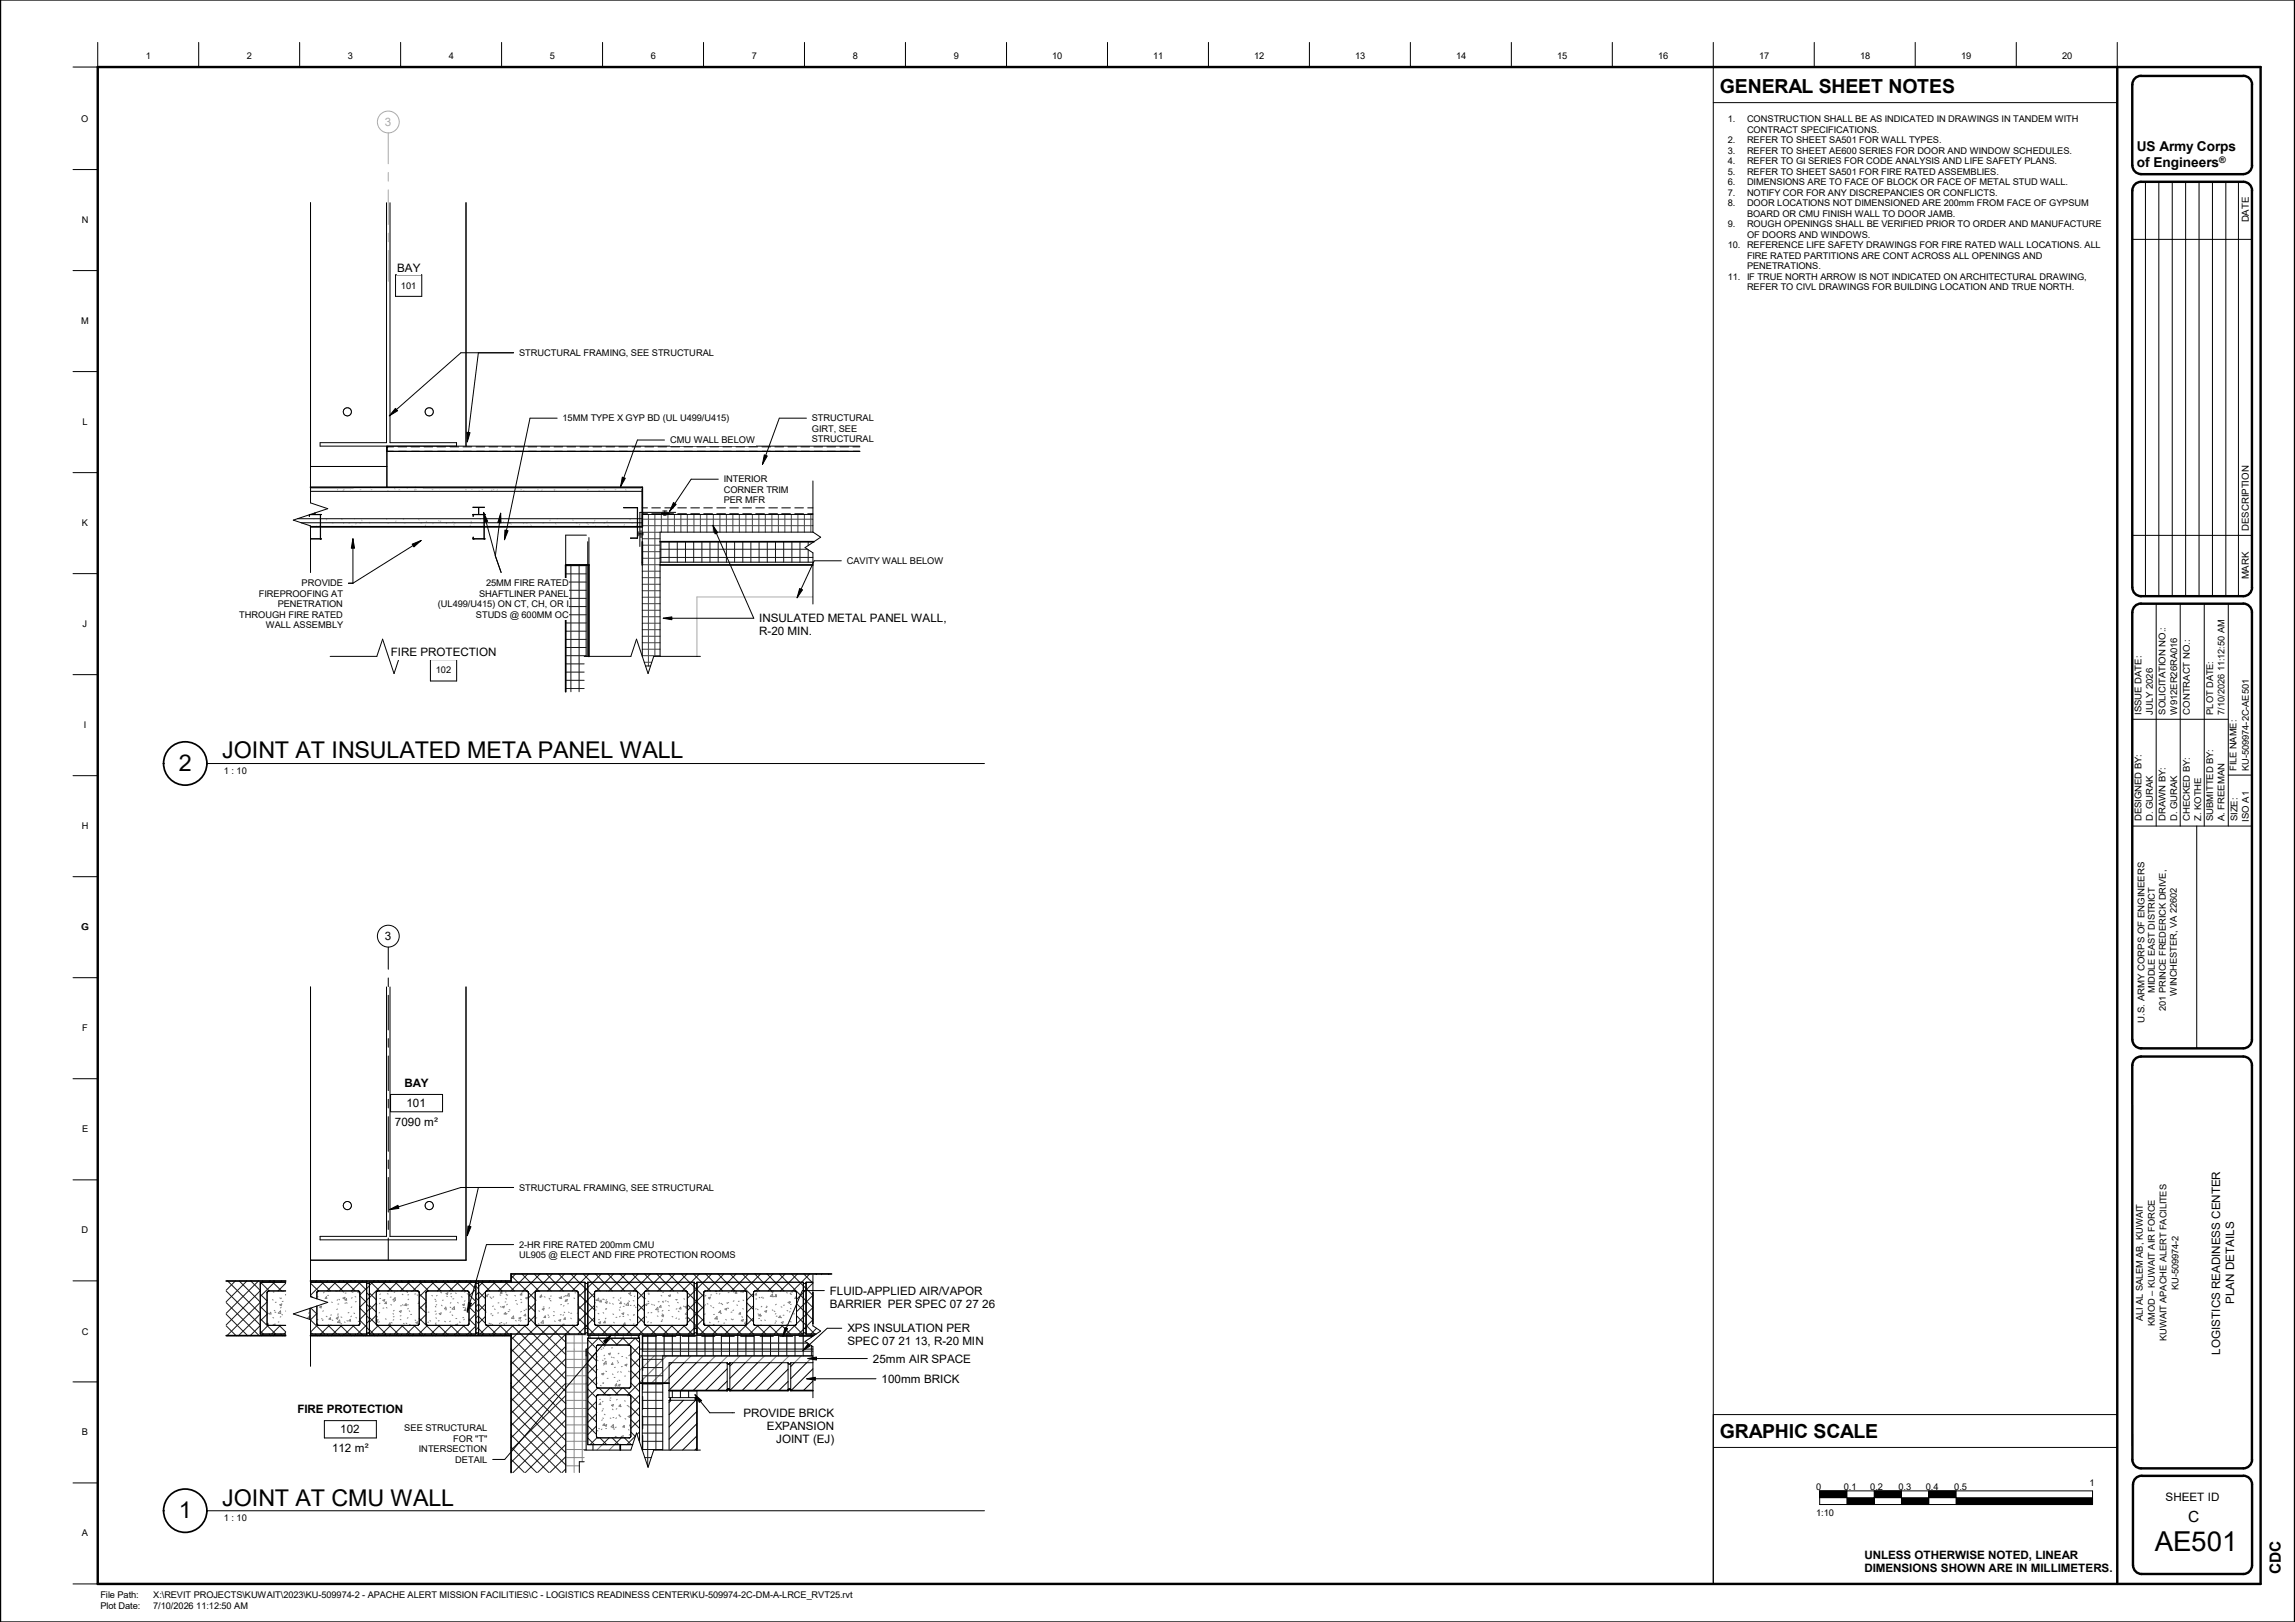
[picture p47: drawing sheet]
<svg xmlns="http://www.w3.org/2000/svg" width="841mm" height="594mm" viewBox="0 0 841 594" stroke-linecap="round" stroke-linejoin="round" font-family="sans-serif">
<defs><g id="words">
<text font-size="10.1" x="789.6" y="567.9">AE501</text>
<g font-size="8.5">
<text x="81.4" y="277.7">JOINT AT INSULATED META PANEL WALL</text>
<text x="65.5" y="282.4">2</text>
<text x="81.4" y="551.6">JOINT AT CMU WALL</text>
<text x="65.5" y="556.1">1</text>
</g>
<g font-size="7.1">
<text x="630.3" y="34.1">GENERAL SHEET NOTES</text>
<text x="630.3" y="526.7">GRAPHIC SCALE</text>
</g>
<g font-size="5.6">
<text x="801.8" y="557.4">C</text>
<text x="835.9" y="576.7" transform="rotate(-90 835.9 576.7)">CDC</text>
</g>
<g font-size="5">
<text x="783.1" y="55.5">US Army Corps</text>
<text x="783.1" y="61.3">of Engineers</text>
</g>
<text font-size="4.3" fill="#ababab" x="141.1" y="46.1">3</text>
<g font-size="4.3">
<text x="145.5" y="99.5">BAY</text>
<text x="141.1" y="344.4">3</text>
<text x="149" y="405.3">101</text>
<text x="144.7" y="412.4">7090 m²</text>
<text x="818.7" y="477.6" transform="rotate(-90 818.7 477.6)">PLAN DETAILS</text>
<text x="813.6" y="496.1" transform="rotate(-90 813.6 496.1)">LOGISTICS READINESS CENTER</text>
<text x="319.9" y="499.1">25mm AIR SPACE</text>
<text x="323" y="506.5">100mm BRICK</text>
<text x="124.7" y="524.8">102</text>
<text x="121.7" y="531.8">112 m²</text>
</g>
<g font-size="4.2">
<text x="278.3" y="227.9">INSULATED METAL PANEL WALL,</text>
<text x="278.3" y="232.7">R-20 MIN.</text>
<text x="143.2" y="240.4">FIRE PROTECTION</text>
<text x="148.2" y="398.2">BAY</text>
<text x="304.1" y="474.1">FLUID-APPLIED AIR/VAPOR</text>
<text x="304.1" y="478.9">BARRIER PER SPEC 07 27 26</text>
<text x="310.5" y="488">XPS INSULATION PER</text>
<text x="310.5" y="492.8">SPEC 07 21 13, R-20 MIN</text>
<text x="109" y="517.7">FIRE PROTECTION</text>
<text x="272.4" y="518.9">PROVIDE BRICK</text>
<text x="281" y="523.7">EXPANSION</text>
<text x="284.5" y="528.4">JOINT (EJ)</text>
<text x="793.6" y="549.7">SHEET ID</text>
<text x="683.2" y="570.8">UNLESS OTHERWISE NOTED, LINEAR</text>
<text x="683.2" y="575.8">DIMENSIONS SHOWN ARE IN MILLIMETERS.</text>
</g>
<g font-size="3.5">
<text x="824.1" y="81.4" transform="rotate(-90 824.1 81.4)">DATE</text>
<text x="824.1" y="194.4" transform="rotate(-90 824.1 194.4)">DESCRIPTION</text>
<text x="824.1" y="212.2" transform="rotate(-90 824.1 212.2)">MARK</text>
</g>
<g font-size="3.4">
<text x="53.5" y="21.5">1</text>
<text x="90.5" y="21.5">2</text>
<text x="127.5" y="21.5">3</text>
<text x="164.5" y="21.5">4</text>
<text x="201.5" y="21.5">5</text>
<text x="238.5" y="21.5">6</text>
<text x="275.5" y="21.5">7</text>
<text x="312.5" y="21.5">8</text>
<text x="349.5" y="21.5">9</text>
<text x="385.6" y="21.5">10</text>
<text x="422.6" y="21.5">11</text>
<text x="459.6" y="21.5">12</text>
<text x="496.6" y="21.5">13</text>
<text x="533.7" y="21.5">14</text>
<text x="570.7" y="21.5">15</text>
<text x="607.7" y="21.5">16</text>
<text x="644.7" y="21.5">17</text>
<text x="681.7" y="21.5">18</text>
<text x="718.7" y="21.5">19</text>
<text x="755.6" y="21.5">20</text>
<text x="29.8" y="44.6">O</text>
<text x="633.2" y="44.8">1.</text>
<text x="640.2" y="44.8">CONSTRUCTION SHALL BE AS INDICATED IN DRAWINGS IN TANDEM WITH</text>
<text x="633.2" y="52.5">2.</text>
<text x="640.2" y="48.7">CONTRACT SPECIFICATIONS.</text>
<text x="640.2" y="52.5">REFER TO SHEET SA501 FOR WALL TYPES.</text>
<text x="633.2" y="56.3">3.</text>
<text x="640.2" y="56.3">REFER TO SHEET AE600 SERIES FOR DOOR AND WINDOW SCHEDULES.</text>
<text x="633.2" y="60.2">4.</text>
<text x="633.2" y="64">5.</text>
<text x="640.2" y="60.2">REFER TO GI SERIES FOR CODE ANALYSIS AND LIFE SAFETY PLANS.</text>
<text x="640.2" y="64">REFER TO SHEET SA501 FOR FIRE RATED ASSEMBLIES.</text>
<text x="633.2" y="67.9">6.</text>
<text x="633.2" y="71.7">7.</text>
<text x="640.2" y="67.9">DIMENSIONS ARE TO FACE OF BLOCK OR FACE OF METAL STUD WALL.</text>
<text x="640.2" y="71.7">NOTIFY COR FOR ANY DISCREPANCIES OR CONFLICTS.</text>
<text x="633.2" y="75.5">8.</text>
<text x="640.2" y="75.5">DOOR LOCATIONS NOT DIMENSIONED ARE 200mm FROM FACE OF GYPSUM</text>
<text x="29.9" y="81.6">N</text>
<text x="633.2" y="83.2">9.</text>
<text x="640.2" y="79.4">BOARD OR CMU FINISH WALL TO DOOR JAMB.</text>
<text x="640.2" y="83.2">ROUGH OPENINGS SHALL BE VERIFIED PRIOR TO ORDER AND MANUFACTURE</text>
<text x="640.2" y="87">OF DOORS AND WINDOWS.</text>
<text x="633.2" y="90.9">10.</text>
<text x="640.2" y="90.9">REFERENCE LIFE SAFETY DRAWINGS FOR FIRE RATED WALL LOCATIONS. ALL</text>
<text x="640.2" y="94.7">FIRE RATED PARTITIONS ARE CONT ACROSS ALL OPENINGS AND</text>
<text x="640.2" y="98.6">PENETRATIONS.</text>
<text x="146.9" y="105.7">101</text>
<text x="633.2" y="102.4">11.</text>
<text x="640.2" y="102.4">IF TRUE NORTH ARROW IS NOT INDICATED ON ARCHITECTURAL DRAWING,</text>
<text x="640.2" y="106.2">REFER TO CIVL DRAWINGS FOR BUILDING LOCATION AND TRUE NORTH.</text>
<text x="29.8" y="118.6">M</text>
<text x="190.2" y="130.3">STRUCTURAL FRAMING, SEE STRUCTURAL</text>
<text x="30.2" y="155.6">L</text>
<text x="206.2" y="154.3">15MM TYPE X GYP BD (UL U499/U415)</text>
<text x="297.5" y="154.3">STRUCTURAL</text>
<text x="297.5" y="158.2">GIRT, SEE</text>
<text x="297.5" y="162">STRUCTURAL</text>
<text x="245.5" y="162.3">CMU WALL BELOW</text>
<text x="265.2" y="176.7">INTERIOR</text>
<text x="265.2" y="180.5">CORNER TRIM</text>
<text x="265.2" y="184.3">PER MFR</text>
<text x="30" y="192.6">K</text>
<text x="310.3" y="206.5">CAVITY WALL BELOW</text>
<text x="110.5" y="214.7">PROVIDE</text>
<text x="178.1" y="214.7">25MM FIRE RATED</text>
<text x="94.9" y="218.6">FIREPROOFING AT</text>
<text x="175.6" y="218.6">SHAFTLINER PANEL</text>
<text x="87.7" y="226.2">THROUGH FIRE RATED</text>
<text x="101.8" y="222.4">PENETRATION</text>
<text x="160.5" y="222.4">(UL499/U415) ON CT, CH, OR I</text>
<text x="174.4" y="226.2">STUDS @ 600MM OC</text>
<text x="30.3" y="229.6">J</text>
<text x="97.4" y="230">WALL ASSEMBLY</text>
<text x="159.7" y="246.6">102</text>
<text x="784.8" y="261.7" transform="rotate(-90 784.8 261.7)">ISSUE DATE:</text>
<text x="788.9" y="261.7" transform="rotate(-90 788.9 261.7)">JULY 2026</text>
<text x="793.6" y="261.7" transform="rotate(-90 793.6 261.7)">SOLICITATION NO.:</text>
<text x="797.8" y="261.7" transform="rotate(-90 797.8 261.7)">W912ER26RA016</text>
<text x="802.4" y="261.7" transform="rotate(-90 802.4 261.7)">CONTRACT NO.:</text>
<text x="811.1" y="261.7" transform="rotate(-90 811.1 261.7)">PLOT DATE:</text>
<text x="815.2" y="261.7" transform="rotate(-90 815.2 261.7)">7/10/2026 11:12:50 AM</text>
<text x="30.7" y="266.6">I</text>
<text x="82.1" y="283.5">1 : 10</text>
<text x="819.6" y="282.3" transform="rotate(-90 819.6 282.3)">FILE NAME:</text>
<text x="824.1" y="282.3" transform="rotate(-90 824.1 282.3)">KU-509974-2C-AE501</text>
<text x="29.9" y="303.6">H</text>
<text x="784.8" y="300.8" transform="rotate(-90 784.8 300.8)">DESIGNED BY:</text>
<text x="788.9" y="300.8" transform="rotate(-90 788.9 300.8)">D. GURAK</text>
<text x="793.6" y="300.8" transform="rotate(-90 793.6 300.8)">DRAWN BY:</text>
<text x="797.8" y="300.8" transform="rotate(-90 797.8 300.8)">D. GURAK</text>
<text x="802.4" y="300.8" transform="rotate(-90 802.4 300.8)">CHECKED BY:</text>
<text x="806.6" y="300.8" transform="rotate(-90 806.6 300.8)">Z. KOTHE</text>
<text x="811.1" y="300.8" transform="rotate(-90 811.1 300.8)">SUBMITTED BY:</text>
<text x="815.2" y="300.8" transform="rotate(-90 815.2 300.8)">A. FREEMAN</text>
<text x="820" y="300.8" transform="rotate(-90 820 300.8)">SIZE:</text>
<text x="824.1" y="300.9" transform="rotate(-90 824.1 300.9)">ISO A1</text>
<text x="29.8" y="340.6">G</text>
<text x="789.7" y="363.8" transform="rotate(-90 789.7 363.8)">MIDDLE EAST DISTRICT</text>
<text x="797.7" y="364.6" transform="rotate(-90 797.7 364.6)">WINCHESTER, VA 22602</text>
<text x="793.7" y="370.2" transform="rotate(-90 793.7 370.2)">201 PRINCE FREDERICK DRIVE,</text>
<text x="30.1" y="377.6">F</text>
<text x="785.8" y="374.5" transform="rotate(-90 785.8 374.5)">U.S. ARMY CORPS OF ENGINEERS</text>
<text x="30.1" y="414.7">E</text>
<text x="190.2" y="436.1">STRUCTURAL FRAMING, SEE STRUCTURAL</text>
<text x="29.9" y="451.7">D</text>
<text x="190.2" y="457">2-HR FIRE RATED 200mm CMU</text>
<text x="190.2" y="460.8">UL905 @ ELECT AND FIRE PROTECTION ROOMS</text>
<text x="798.3" y="472.5" transform="rotate(-90 798.3 472.5)">KU-509974-2</text>
<text x="785.2" y="483.9" transform="rotate(-90 785.2 483.9)">ALI AL SALEM AB, KUWAIT</text>
<text x="789.7" y="485.6" transform="rotate(-90 789.7 485.6)">KMOD – KUWAIT AIR FORCE</text>
<text x="29.9" y="488.8">C</text>
<text x="794" y="491.3" transform="rotate(-90 794 491.3)">KUWAIT APACHE ALERT FACILITES</text>
<text x="30" y="525.7">B</text>
<text x="148.2" y="524.2">SEE STRUCTURAL</text>
<text x="153.5" y="531.9">INTERSECTION</text>
<text x="166.1" y="528">FOR &quot;T&quot;</text>
<text x="166.8" y="535.7">DETAIL</text>
<text x="665.6" y="545.6">0</text>
<text x="675.7" y="545.6">0.1</text>
<text x="685.4" y="545.6">0.2</text>
<text x="695.7" y="545.6">0.3</text>
<text x="705.7" y="545.6">0.4</text>
<text x="716.2" y="545.6">0.5</text>
<text x="765.7" y="544.3">1</text>
<text x="82.1" y="557.2">1 : 10</text>
<text x="665.6" y="555.1">1:10</text>
<text x="30" y="562.7">A</text>
<text x="36.8" y="585.4">File Path:</text>
<text x="56.1" y="585.4">X:\REVIT PROJECTS\KUWAIT\2023\KU-509974-2 - APACHE ALERT MISSION FACILITIES\C - LOGISTICS READINESS CENTER\KU-509974-2C-DM-A-LRCE_RVT25.rvt</text>
<text x="36.8" y="589.5">Plot Date:</text>
<text x="56.1" y="589.5">7/10/2026 11:12:50 AM</text>
</g>
<text font-size="3.3" x="813.3" y="59.8">®</text>
</g></defs>
<g fill="none" stroke="#787878" stroke-width=".37">
<path d="M235.2 496.6l-.8 .9M239.8 496.6l-5.4 5.4M244.3 496.6l-9.9 9.9M248.8 496.6l-2.6 2.5M253.2 496.6l-2.5 2.5M257.7 496.6l-2.5 2.5M262.2 496.6l-2.5 2.5M266.7 496.6l-2.5 2.5M271.2 496.6l-2.5 2.5M275.7 496.6l-2.5 2.5M280.2 496.6l-2.5 2.5M284.6 496.6l-2.4 2.5"/>
<path d="M289.1 496.6l-2.5 2.5M293.6 496.6l-2.5 2.5M297.9 496.9l-2.3 2.2M245.2 504.7l-2 1.9M245.2 500.2l-6.5 6.4M220.7 529.1l-2 2M225.2 529.1l-2 2"/>
</g>
<g fill="none" stroke="#858585" stroke-width=".37">
<path d="M207.3 494.9h7.5M207.3 497.9h7.5M207.3 488.9h91.3M207.3 491.9h8.1M207.4 488.6v50.7M210.4 488.6v50.7M213.4 488.6v46.8M216.4 488.6v1.5M219.4 488.6v1.5M222.4 488.6v1.5M225.4 488.6v1.5M228.4 488.6v1.5"/>
<path d="M231.4 488.6v1.5M234.4 491.9h61.5M234.4 488.6v1.5M237.4 488.6v5.5M240.4 488.6v5.5M243.4 488.6v5.5M246.4 488.6v5.5M249.3 488.6v5.5M252.3 488.6v5.5M255.4 486.6v7.5M258.4 488.6v5.5M261.4 488.6v5.5"/>
<path d="M264.4 488.6v5.5M267.3 488.6v5.5M270.3 488.6v5.5M273.3 488.6v5.5M276.4 488.6v5.5M279.4 488.6v5.5M282.4 488.6v5.5M285.3 488.6v5.5M288.3 488.6v5.5M291.3 488.6v5.5M294.3 488.6v5.5M297.3 488.6v1.2"/>
<path d="M297.3 492.8v1.3M207.3 500.9h7.5M207.3 503.9h7.5M207.3 506.9h7.5M207.3 509.9h7.5M207.3 512.9h7.5M207.3 515.9h7.5M207.3 518.9h7.5M207.3 521.9h7.5M207.3 524.9h7.5M207.3 527.9h7.5M207.3 530.9h7.5"/>
<path d="M207.3 533.9h6.8M207.3 536.9h5"/>
</g>
<g fill="none" stroke="#191919" stroke-width=".37">
<path d="M82.9 477.1l12.1 12.1M82.9 472.9l12.5 12.5M83.4 469.2l12 11.9M86.2 469.2l-3.3 3.4M87.7 469.2l7.7 7.7M90.5 469.2l-7.6 7.6M91.9 469.2l3.5 3.5M94.7 469.2l-11.8 11.8M95.4 472.8l-12.5 12.5M95.4 477l-12.2 12.2M95.4 478.5l2.5 2.5M95.4 474l2.5 2.5"/>
<path d="M95.5 469.6l3.2 3.2M96.1 469.6l-.7 .8M96.1 469.2l.5 .4M97.9 476.8l-2.5 2.5M99 469.2l-.5 .4M99.9 469.6l3.3 3.2M100.4 469.2l.4 .4M100.6 469.6l-5.2 5.3M103.2 469.2l-.4 .4M104.5 469.6l.2 .3M104.6 469.2l.1 .1M104.7 470l-2.8 2.8"/>
<path d="M113.8 474.5l.7 .6M113.8 470l2.9 2.8M113.9 479.1l2.2 2.2M114.1 469.6l-.3 .3M115.9 469.2l-.4 .4M117.3 469.2l.5 .4M117.9 469.6l3.2 3.2M118.6 469.6l-4.8 4.8M120.1 469.2l-.4 .4M121.6 469.2l.4 .4M122.4 469.6l3.2 3.2M123.1 469.6l-3.3 3.2"/>
<path d="M124.4 469.2l-.4 .4M125.8 469.2l.5 .4M126.9 469.6l3.2 3.2M127.6 469.6l-3.3 3.2M128.7 469.2l-.5 .4M130.1 469.2l.4 .4M131.4 469.6l3 3M131.9 474.6l2.5 2.5M131.9 479.1l2.5 2.5M132 469.6l-3.2 3.2M132.9 469.2l-.4 .4M134.3 469.2l1.1 1"/>
<path d="M134.4 477.7l1 1M134.4 473.5l1 1M134.4 471.8l-2.5 2.5M134.4 476.3l-2.5 2.5M135.4 471l-1 .9M135.4 475.2l-1 1M135.4 479.4l-1 1M135.4 478.1l2.5 2.5M135.4 473.6l2.5 2.5M135.9 469.6l3.2 3.2M136.5 469.6l-1.1 1.2M137.1 469.2l-.4 .4"/>
<path d="M137.9 477.3l-2.5 2.5M138.6 469.2l.4 .4M140.4 469.6l3.2 3.2M141 469.6l-5.6 5.7M141.4 469.2l-.5 .4M142.8 469.2l.4 .4M144.9 469.6l3.2 3.2M145.5 469.6l-3.2 3.2M145.6 469.2l-.4 .4M147 469.2l.4 .4M149.4 469.6l3.2 3.2M149.9 469.2l-.5 .4"/>
<path d="M150 469.6l-3.2 3.2M151.3 469.2l.4 .4M153.6 473.9l2.5 2.5M153.6 478.4l2.5 2.5M153.8 469.6l3.3 3.2M154.1 469.2l-.5 .4M154.5 469.6l-3.2 3.2M155.5 469.2l.5 .4M156.1 477l-2.5 2.5M158.3 469.2l-.4 .4M158.3 469.6l3.2 3.2M159 469.6l-5.4 5.4"/>
<path d="M159.8 469.2l.4 .4M162.6 469.2l-.5 .4M162.9 469.6l3.1 3.2M163.4 469.6l-3.1 3.2M164 469.2l.4 .4M166.8 469.2l-.4 .4M167.3 469.6l3.2 3.2M168 469.6l-3.2 3.2M168.2 469.2l.5 .4M171 469.2l-.4 .4M171.8 469.6l2.6 2.6-2.5 2.5M171.9 478.7l2.5 2.5-2.5 2.5"/>
<path d="M171.9 474.2l2.5 2.5-2.5 2.5M172.5 469.2l.4 .4M172.5 469.6l-3.3 3.2M174.4 479.6l1 1M174.4 475.3l1 1M174.4 471.1l1 1M175.3 469.2l-.9 .9M175.4 473.3l-1 1M175.4 477.6l-1 1M175.4 477.6l2.5 2.6M175.4 473.2l2.5 2.5M176.3 469.6l3.2 3.2"/>
<path d="M176.7 469.2l.5 .4M177 469.6l-1.6 1.6M177.9 477.7l-2.5 2.5M179.5 469.2l-.4 .4M180.8 469.6l3.2 3.2M180.9 469.2l.5 .4-6 6.1M183.8 469.2l-.5 .4M185.2 469.2l.4 .4M185.3 469.6l3.2 3.2M185.9 469.6l-3.2 3.2M187.3 467.1l5.7 5.7M188.9 466.6l-1.6 1.6"/>
<path d="M191.3 466.6l6.2 6.2M193.4 466.6l-6.2 6.2M193.6 477.9l2.5 2.5M193.6 473.5l2.5 2.5M195.7 466.6l6.3 6.2M196.1 477.4l-2.5 2.5M197.9 466.6l-6.2 6.2M200.2 466.6l6.3 6.2M202.4 466.6l-8.8 8.8M204.7 466.6l6.2 6.2M206.9 466.6l-6.2 6.2M209.2 466.6l8.7 8.7"/>
<path d="M211.4 466.6l-6.2 6.2M211.9 478.2l6 6.1M211.9 473.8l6 6M213.7 466.6l6.2 6.2M215.9 466.6l-6.2 6.2M217.9 473.6l-6 6M217.9 478.1l-6 6M218.2 466.6l6.2 6.2M220.3 466.6l-8.4 8.5M222.7 466.6l6.2 6.2M224.9 466.6l-6.2 6.2M227.2 466.6l8.9 9"/>
<path d="M229.4 466.6l-6.3 6.2M231.7 466.6l6.2 6.2M233.6 477.6l2.5 2.5M233.8 466.6l-6.2 6.2M236.1 477.8l-2.5 2.5M236.1 473.3l-2.5 2.5M236.2 466.6l6.2 6.2M238.3 466.6l-6.2 6.2M240.7 466.6l6.2 6.2M242.8 466.6l-6.2 6.3M245.2 466.6l6.2 6.3M247.3 466.6l-6.2 6.2"/>
<path d="M249.6 466.6l8.3 8.3M251.8 466.6l-6.2 6.2M251.8 473.3l6.1 6M251.9 477.8l6 6M254.1 466.6l6.2 6.2M256.3 466.6l-6.2 6.2M257.9 474l-6 6M257.9 478.5l-6 6M258.6 466.6l6.2 6.2M260.8 466.6l-8.9 8.9M263.1 466.6l6.2 6.2M265.3 466.6l-6.2 6.2"/>
<path d="M267.6 466.6l8.5 8.5M269.7 466.6l-6.1 6.2M272.1 466.6l6.2 6.2M273.6 477.1l2.5 2.5M274.2 466.6l-6.1 6.2M276.1 473.7l-2.5 2.5M276.1 478.2l-2.5 2.5M276.6 466.6l6.2 6.2M278.7 466.6l-6.2 6.2M281.1 466.6l6.2 6.2M283.3 466.6l-6.3 6.2M285.6 466.6l12.3 12.3-6.1 6"/>
<path d="M287.7 466.6l-6.2 6.2M290.1 466.6l7.8 7.8-6 6M291.9 477.4l6 6-3.2 3.2M292.2 466.6l-6.2 6.2M294.6 466.6l3.3 3.3-6 6.1M296.7 466.6l-6.2 6.2M299 466.6l.3 .3M301.2 466.6l-.3 .3M303.5 466.6l.3 .3M82.9 485.6l3.6 3.6M82.9 481.4l7.8 7.8M95.4 481.3l-8 7.9"/>
<path d="M95.4 485.5l-3.7 3.7M95.4 487.5l1.1 1.1M95.4 483l5.6 5.6M96.5 488.6l-.6 .6M97.9 481.3l-2.5 2.5M98.3 485.4l-2.9 3M98.6 488.6l.6 .6M100.7 488.6l-.5 .6M102.3 485.4l2.4 2.4M102.7 485.4l-3.1 3.2M102.9 488.6l.5 .6M104.7 488.9l-.3 .3"/>
<path d="M104.7 488l-.6 .6M113.8 487.9l.7 .7M113.8 483.4l5.2 5.2M115.6 488.6l.6 .6M116.1 481.1l-2.3 2.3M116.4 485.3l-2.6 2.6M117.7 488.6l-.6 .6M119.8 488.6l.6 .6M120.3 485.4l3.1 3.2M120.7 485.4l-3.2 3.2M121.9 488.6l-.5 .6M124.1 488.6l.5 .6"/>
<path d="M124.8 485.4l3.2 3.2M125.2 485.4l-3.2 3.2M126.2 488.6l-.6 .6M128.3 488.6l.6 .6M129.2 485.4l3.3 3.2M129.7 485.4l-3.2 3.2M130.4 488.6l-.6 .6M131.9 483.6l2.5 2.5M132.5 488.6l.6 .6M134.4 486.2l1 1M134.4 482l1 1M134.4 480.8l-2.5 2.5"/>
<path d="M134.4 485.3l-3.4 3.3M135.4 483.7l-1 1M135.4 487.9l-1.3 1.3M135.4 487l1.5 1.6M135.4 482.6l6 6M136.8 488.6l.6 .6M137.9 481.8l-2.5 2.5M138.7 485.4l-3.2 3.2M138.9 488.6l-.6 .6M141 488.6l.6 .6M142.7 485.4l3.2 3.2M143.1 488.6l-.5 .6"/>
<path d="M143.2 485.4l-3.2 3.2M145.3 488.6l.5 .6M147.2 485.4l3.2 3.2M147.4 488.6l-.6 .6M147.7 485.4l-3.2 3.2M149.5 488.6l.6 .6M151.6 488.6l-.6 .6M151.7 485.4l3.2 3.2M152.1 485.4l-3.1 3.2M153.6 482.9l5.8 5.7M153.8 488.6l.5 .6M155.8 488.6l-.5 .6"/>
<path d="M156.1 481.5l-2.5 2.5M156.7 485.4l-3.2 3.2M160.1 488.6l-.6 .6M160.7 485.4l3.2 3.2M161.1 485.4l-3.1 3.2 .5 .6M162.2 488.6l.6 .6M164.3 488.6l-.6 .6M165.2 485.4l3.2 3.2M165.7 485.4l-3.3 3.2M166.5 488.6l.5 .6M168.6 488.6l-.6 .6M169.7 485.4l3.1 3.2"/>
<path d="M170.1 485.4l-3.2 3.2M170.7 488.6l.6 .6M171.9 483.2l2.5 2.4-3 3M172.8 488.6l-.5 .6M174.4 488.1l1.1 1.1M174.4 483.8l1 1M175.4 486.7l1.9 1.9M175.4 482.2l2.5 2.5M175.4 481.8l-1 1M175.4 486.1l-1 1M177 488.6l-.5 .6M177.9 482.2l-2.5 2.5"/>
<path d="M178.6 485.4l3.2 3.2M179.1 485.4l-3.2 3.2M179.2 488.6l.5 .6M181.3 488.6l-.6 .6M183.1 485.4l3.3 3.2M183.4 488.6l.6 .6M183.6 485.4l-3.2 3.2M185.5 488.6l-.5 .6M187.3 498.6l20 20M187.3 494.1l20 20M187.3 489.6l20 20M187.6 485.4l19.7 19.7"/>
<path d="M188.1 485.4l-3.2 3.2M192.1 485.4l15.2 15.2M192.6 485.4l-5.3 5.3M193.6 482.4l2.5 2.6M196.1 481.9l-2.5 2.5M196.6 485.4l10.7 10.7M197.1 485.4l-9.8 9.8M201.1 485.4l6.2 6.2M201.5 485.4l-14.2 14.3M205.6 485.4l3.2 3.2M206 485.4l-18.7 18.8M207.3 493.1l-20 20.1"/>
<path d="M207.3 497.7l-20 20M210.1 485.4l3.2 3.2M210.5 485.4l-23.2 23.3M211.9 482.7l5.9 5.9M215.4 499.7l3.2 3.2M215.4 495.2l3.2 3.2M215.4 490.7l3.2 3.2M217.9 482.6l-6.1 6M218.6 495.3l-3.2 3.3M218.6 499.8l-3.2 3.2M219.1 485.4l3.1 3.2M219.2 490.1l2.6 2.5"/>
<path d="M219.3 490.1l-3.9 4M219.5 485.4l-3.2 3.2M221.3 492.6l2.5-2.5 2.5 2.5M223.6 485.4l3.1 3.2M224 485.4l-3.2 3.2M225.8 492.6l2.5-2.5 2.5 2.6M228 485.4l3.2 3.2M228.5 485.4l-3.2 3.2M231.1 493l3.3 3.3M231.2 497.5l3.2 3.3M232.5 485.4l3.2 3.2M233 485.4l-3.2 3.2"/>
<path d="M233.6 482l2.5 2.5M234.4 491.8l-1.6-1.7-2.5 2.5M234.4 493l-3.2 3.2M234.4 497.5l-3.2 3.2M235.4 491.9h60.5M235.4 494.9h62.5M235.4 497.9h7.5M236.1 482.3l-2.5 2.5M237 485.4l3.2 3.2M237.4 489.1v48M237.5 485.4l-3.2 3.2M240.4 489.1v42"/>
<path d="M241.5 485.4l3.2 3.2M242 485.4l-3.2 3.2M243.4 489.1v7.5M246 485.4l3.2 3.2M246.4 489.1v7.5M246.5 485.4l-3.3 3.2M249.3 489.1v7.5M250.5 485.4l3.2 3.2M251 485.4l-3.3 3.2M251.9 482.3l6.3 6.3M252.3 489.1v7.5M255.4 489.1v7.5"/>
<path d="M257.9 483l-5.7 5.6M258.4 489.1v7.5M259.5 485.4l3.2 3.2M259.9 485.4l-3.1 3.2M261.4 489.1v7.5M263.9 485.4l3.3 3.2M264.4 489.1v7.5M264.4 485.4l-3.2 3.2M267.3 489.1v7.5M268.4 485.4l3.3 3.2M268.9 485.4l-3.2 3.2M270.3 489.1v7.5"/>
<path d="M272.9 485.4l3.2 3.2M273.3 489.1v7.5M273.6 481.6l2.5 2.5M276.1 482.7l-5.9 5.9M276.4 489.1v7.5M277.5 485.4l3.1 3.2M277.9 485.4l-3.2 3.2M279.4 489.1v7.5M281.9 485.4l3.2 3.2M282.4 489.1v7.5M282.4 485.4l-3.2 3.2M285.3 489.1v7.5"/>
<path d="M286.4 485.4l3.2 3.2M286.9 485.4l-3.2 3.2M288.3 489.1v7.5M290.9 485.4l3.2 3.2M291.3 489.1v7.5M291.4 485.4l-3.2 3.2M291.9 481.9l6.7 6.7M294.3 489.1v7.5M294.4 486.9l-1.7 1.7M297.3 489.1v.7M297.3 492.8v3.8M299.3 486.5l-2.2 2.1"/>
<path d="M187.3 516.6l20 19.9M187.3 512.1l20 19.9M187.3 507.5l20 20.1M187.3 503l20 20.1M207.3 502.2l-20 19.9M207.3 506.6l-20 20M207.3 511.1l-20 20M207.3 515.6l-20 20M215.4 517.7l3.2 3.2M215.4 513.2l3.2 3.2M215.4 508.7l3.2 3.2M215.4 504.2l3.2 3.2"/>
<path d="M218.6 513.3l-3.2 3.2M218.6 517.8l-3.2 3.2M218.6 504.3l-3.2 3.2M219 508.3l-3.6 3.7M219.5 508.4l2.5 2.5M223.5 508.4l-2.5 2.5M224 508.4l2.5 2.5M228 508.4l-2.5 2.5M228.5 508.4l5.9 5.8M231.2 520l3.2 3.2M231.2 515.5l3.2 3.2M231.2 506.5l3.2 3.2"/>
<path d="M231.2 502l3.2 3.2M234.4 515.5l-3.2 3.2M234.4 520l-3.2 3.2M234.4 502l-3.2 3.2M234.4 506.5l-4.4 4.4M234.4 511l-3.2 3.2M235.4 500.9h7.5M235.4 503.9h7.5M235.4 506.9h7.5M235.4 509.9h7.5M235.4 512.9h7.5M235.4 515.9h7.5"/>
<path d="M235.4 518.9h7.5M187.3 539l.4 .3M187.3 534.5l4.9 4.8M187.3 530l9.3 9.3M187.3 525.5l13.8 13.8M187.3 521l18.3 18.3M207.3 520.1l-19.3 19.2M207.3 524.6l-14.8 14.7M207.3 529.1l-10.3 10.2M207.3 533.6l-5.8 5.7M207.3 538.1l-1.3 1.2M215.4 526.7l2.4 2.4"/>
<path d="M215.4 522.2l3.2 3.2M218.6 522.3l-3.2 3.2M218.9 526.5l-2.7 2.6M219.8 526.6l2.5 2.5M223.2 526.6l-2.5 2.5M224.3 526.6l2.5 2.5M227.7 526.6l-2.5 2.5M228.8 526.6l2.5 2.5M231.2 524.5l1.6 1.7M232.9 525.9l-3.2 3.2M234.1 527.5l.3 .2M234.4 524.5l-.9 .9"/>
<path d="M235.4 521.9h7.5M235.4 524.9h7.5M235.4 527.9h7.5M235.4 530.9h7.5M236.3 533.9h2.4M237.3 536.9h.4"/>
</g>
<g fill="none" stroke="#000" stroke-width=".37">
<path d="M113.8 361.5v113.4l6.3 2.1-12.6 4.2 6.3 2.1v17.1M141.6 361.5v91.3h-24.3v1.3h50v-1.3h-24.4v-91.3M170.8 361.5v100.1h-57M104.7 469.6h-9.3v19h9.3M104.7 472.8h-6.2l-.6 .5v11.7l.6 .4h6.2M113.6 479.2v4.1M113.8 469.6h20.6M116.1 475.7v-2.4l.7-.5 14.7 .1 .4 .6-.1 11.6-.6 .3h-14.8l-.3-.4v-6.6M134.4 469.6l.5 .5 .5-.5M134.4 469.6v19M135.4 469.6h39M135.4 469.6v19"/>
<path d="M138 473l.5-.2 14.8 .1 .3 .6-.1 11.6-.5 .3h-14.8l-.3-.4zM156.3 473l.5-.2 14.7 .1 .4 .6-.1 11.6-.6 .3h-14.8l-.3-.4zM174.4 469.6l.5 .5 .5-.5M174.4 469.6v19M175.4 469.6h39M175.4 469.6v19M178.1 473l.4-.2 14.8 .1 .3 .6-.1 11.6-.5 .3h-14.8l-.3-.4zM196.3 473l.5-.2 14.7 .1 .4 .6-.1 11.6-.6 .3h-14.8l-.3-.4zM214.4 469.6l.5 .5 .5-.5M214.4 469.6v19M215.4 469.6h39M215.4 469.6v19"/>
<path d="M218.1 473l.4-.2 14.8 .1 .3 .6v11.6l-.6 .3h-14.8l-.3-.4zM236.3 473l.5-.2 14.7 .1 .4 .6-.1 11.6-.6 .3h-14.8l-.3-.4zM254.4 469.6l.5 .5 .5-.5M254.4 469.6v19M255.4 469.6h39M255.4 469.6v19M258.1 473l.4-.2 14.8 .1 .3 .6v11.6l-.6 .3h-14.8l-.3-.4zM276.3 473l.5-.2 14.7 .1 .4 .6-.1 11.6-.5 .3h-14.9l-.3-.4zM294.4 469.6l.5 .5 .5-.5M294.4 469.6v19M295.4 469.6h2.5M295.4 469.6v19"/>
<path d="M297.9 466.9v18.7l2.8 1.9-5.7 3.8 2.9 1.9v18.7M113.8 488.6h20.6M134.4 488.6l.5-.5 .5 .5M135.4 488.6h39M174.4 488.6l.5-.5 .5 .5M175.4 488.6h39M207.3 488.6v50.7M214.4 486.6h1M214.4 488.6l.5-.5 .5 .5M215.4 494.1h-.6v37M215.4 490.1l.5-.5-.5-.5h19l-.5 .5 .5 .5M215.4 488.6h39"/>
<path d="M215.4 490.1v39h16.5M215.4 490.1h19M218.7 492.9l.3-.3h11.7l.4 .3 .1 14.8-.2 .5-11.8 .2-.5-.3zM234.4 496.6h63.5M234.4 494.1h63.5M234.4 490.1v38.1M242.9 496.6v34.5M246.2 499.1l-1 1.1M250.7 499.1l-5.5 5.6M254.4 486.6h1M254.4 488.6l.5-.5 .5 .5M255.2 499.1l-10 10.1"/>
<path d="M255.4 488.6h39M259.7 499.1l-10.2 10.2M264.2 499.1l-10.2 10.2M266.5 499.3a.51 .51 0 0 0 .5 .3 .51 .51 0 0 0 .5-.3M268.7 499.1l-1.2 1.2M273.2 499.1l-5.7 5.7M277.7 499.1l-10.2 10.2v-10.2h21.3v10.2M282.2 499.1l-10.3 10.2M286.6 499.1l-10.2 10.2M288.8 499.3a.51 .51 0 0 0 .5 .3 .51 .51 0 0 0 .5-.3M291.1 499.1l-1.3 1.4M294.4 486.6h1"/>
<path d="M294.4 488.6l.5-.5 .5 .5M295.4 488.6h3.6M295.6 499.1l-5.8 5.9M297.9 499.1h-8.1v10.2M298.3 489.1h-62.9v42M218.8 511h12.2l.2 .5v14.5l-.2 .5-12 .1-.3-.3-.1-14.8zM234.4 506.6h10.8M245.3 511.9a.51 .51 0 0 1 .4 .5 .51 .51 0 0 1-.4 .5M246 512.9l-.8 .8M246.4 509.4v2.5M249.3 509.4v2.5M250.4 512.9l-5.2 5.3"/>
<path d="M252.3 509.4v2.5M254.9 512.9l-9.7 9.7M255.4 516.9l-10.2 10.2M255.4 512.9h-10.2v18.2M266.5 501.4l-8 7.9M266.5 505.8l-3.5 3.5M266.5 509.3v-10.2h-21.3v12.8h10.2v-2.5h-10.2M288.8 501.5l-7.9 7.8M288.8 506l-3.4 3.3M297.9 501.4l-8 7.9M297.9 505.8l-3.5 3.5M214.1 535.4h-1.8v3.9"/>
<path d="M214.1 531.1h17.1l2.1-6.3 4.2 12.6 2.1-6.3h17.1M217.3 529.1v2M255.4 521.4l-9.7 9.7M255.4 525.9l-5.3 5.2M255.4 530.4l-.8 .7"/>
<circle cx="127.3" cy="441.5" r="1.49"/>
<circle cx="157.3" cy="441.5" r="1.49"/>
</g>
<g fill="none" stroke="#7f7f7f" stroke-width=".37">
<path d="M97.9 473.5v.2M97.9 476.2h.1M99.8 476l.3 .2M100.1 473.1l.3 .2M100.5 479.9l.3 .2M101.2 477h-.3M102.5 477.9l.8-.3-.3 .6zM102.5 475.4l.3 .2M103 478.8l-.3 .2M103.2 475.4l-.3 .3M103.8 476.6l-.4 .1M103.9 472.9l-.4 .1"/>
<path d="M104.7 474.1v.2M116.5 474.9l-.3 .1M117.1 478.7l.8-.2-.3 .5zM117.7 478.5h-.3M118.8 473.3l-.3 .2M119.6 474.9l.2 .7-.6-.1zM120.3 472.9l.3 .2M120.4 474.4l-.3 .1M121.5 476.9l.3 .2M122.9 472.8l.3 .1M123.2 472.8v.1M123.7 479.4l-.3 .2"/>
<path d="M123.7 472.8v.1M123.8 476l-.3 .2M124.2 477.6h-.4M124.2 475.9l.3 .2M125.7 475.4l.7-.3-.2 .7zM125.7 473.1l.3 .2M126.7 477.3h-.3M126.8 473.6h-.3M126.9 475.6l.1 .6h-.6l.6-.6M127 477.1l.2 .2M128.9 478.7l-.2 .2M129.1 475.3l-.3 .2"/>
<path d="M129.4 473.3h-.4M130.1 474.9l.3 .2M130.6 476.8h-.4M131.1 473.3l.3 .2M131.9 479.5v.1M137.9 477.6l.2 .2M139.3 477.3l-.3 .2M139.4 473.9l-.3 .2M139.5 475.6h-.4M140.3 476.2l.7-.2-.2 .6zM140.7 479.1h-.4M141.5 476.8l.1 .7-.6-.1z"/>
<path d="M141.6 478.9l.2 .2M141.9 473.8l.3 .2M142 472.8l.2 .2M143.2 477.8l.3 .2M143.3 475.1h-.3M144.4 479.9l-.2 .2M144.6 476.5l-.3 .3M144.7 473.2l-.3 .2M144.8 475.3l.1 .9-.9-.1 .8-.8M145.5 472.8h.1M147.1 478.2l-.3 .1M147.4 474l.3 .2"/>
<path d="M147.5 477.9l.2 .2M148.6 478.1l.3 .1M148.8 477.5l.1 .6h-.6zM149.2 472.8l-.4 .1 .6 .4 .1-.5M149.6 479.2l-.2 .2M149.6 477.9h-.3M149.8 475.8l-.3 .2M149.8 474.2l-.4 .1M150.7 472.9l.3 .2M152.3 473.9l-.3 .1M152.8 474.3l.3 .1M153.4 476.8l.2 .2"/>
<path d="M153.5 477.4h-.3M156.1 478.3v.4M156.1 473.4h.1M156.2 473.2l.2 .1M158.2 474.5l.3 .1M159.3 475.8l.3 .2M159.5 478.5l.3 .2M159.9 476.5l-.3 .1M160.1 477.8l-.3 .2M160.2 474.4l-.3 .2M161.5 473.3l.3 .2M161.8 478l.2 .3"/>
<path d="M162.4 476.2h-.3M163.4 478.7l.1 .7-.6-.1zM163.6 479.7l-.3 .1M163.7 474.7l.3 .2M163.9 474.1l.2-.6-.7 .3 .6 .3M164.9 478.7l.3 .2M165.3 477.1l-.3 .2M165.3 474.8l.2 .2M165.4 473.7l-.3 .2M166.3 475.7h-.4M166.6 479.6l-.1-1-.8 .9 .9 .1M166.9 473.6l.3 .2"/>
<path d="M167.7 477l.2 .3M169.1 474.9l.3 .2M169.5 477.9l.7-.3-.2 .6zM170.1 478.9h-.4M170.3 479.8l-.2 .2M170.3 479l.3 .1M170.4 476.4l-.3 .2M170.6 473l-.3 .2M170.7 479.4l.1 .6h-.6zM171.2 473.8l.2 .2M177.9 474.1l.2 .1M178.1 474.6l.6-.3-.2 .6z"/>
<path d="M179.1 474l-.3 .1M179.5 475l.3 .2M179.9 475.4l.3 .2M180.8 478.3l-.3 .2M180.9 474.9l-.3 .2M181.2 479.4l.3 .2M182.8 477.2h-.3M183.2 474.3l.3 .1M183.4 478.5l.3 .3M183.8 473l.1 .7-.6-.1 .6-.6M184.1 478.7l.7-.3-.2 .6zM185.3 475.6l.3 .2"/>
<path d="M185.4 476.8l-.3 .1M185.5 474l.2 .2M185.5 473.2h-.3M185.9 477.7l-.2 .2M186.1 474.3l-.3 .2M186.6 479.6l.3 .2M188.1 472.9h-.4M188.6 474.5l.3 .2M189.2 476.3l-.3 .1M189.4 477.5l.2 .3M190.8 475.9l.3 .1M191.2 474.3l-.1-.6-.5 .6h.7"/>
<path d="M191.2 476.9l-.3 .2M191.3 473.5l-.2 .3M191.4 472.9l.2 .3M192 479.9l.3 .2M192.6 475.4l.7-.3-.2 .6zM193 479.5l-.3 .1M196.2 476.1l.3 .1M196.3 479.6l-.2 .1M196.4 476.2l-.2 .2M197 472.8l.8 .3-.1-.3M198.2 475.2h-.3M198.4 474.3l.1 .6h-.6z"/>
<path d="M199.4 479.2l-.2 .6-.5-.3 .7-.3M199.4 478.7h-.3M199.5 474.9l.3 .2M201.2 475.5l.3 .2M201.4 479l-.2 .1M201.5 475.6l-.2 .2M201.6 476.3l.3 .2M202.1 474.7h-.4M204.9 475.2l.3 .2M205.7 474.9l.1 .7-.6-.1zM205.8 477.8l-.4 .1M206.7 478.2l-.2 .2"/>
<path d="M206.8 474.8l-.3 .2M207.1 476.5l.2 .2M207.1 474.5l.3 .2M207.2 476.2l.7-.2-.2 .5zM207.7 474.6l.8-.8 .1 .9zM208.3 477.5h-.3M208.4 473.8l-.2 .1M210.3 475.4l.3 .2M211 473.5h-.3M211.8 477h.1M211.9 474.2l-.1 .1M211.9 477.5l-.2 .2"/>
<path d="M217.9 477l.3 .2M218.5 479.8h-.4M218.6 478.5l.2 .2M218.6 476.1l-.3 .1M219.5 476.4l-.1-1-.8 .9 .9 .1M220.3 476.2l.1 .6h-.6zM220.8 475.9l.6 .1M222.2 479.4l-.2 .2M222.2 472.8v.1M222.3 477.4l.2-.6-.7 .2 .5 .4M222.3 476l-.2 .2M222.3 479.3h-.3"/>
<path d="M223.3 477.2l.3 .2M224.5 477.5l.2 .2M225 475.3l-.3 .1M226.6 476.1l.3 .2M226.9 479.7l.3 .2M227.4 478.7l-.2 .2M227.5 475.3l-.2 .2M227.6 476.8l.1 .7-.6-.1zM228.7 478.5h-.3M228.8 477.5l.2 .1M230.2 477.1l.1 1-.9-.1zM230.4 473.8l.7-.3-.2 .6z"/>
<path d="M230.4 476.5l.3 .2M231.3 478.1l-.3 .1M231.4 474.5h-.3M232 476.3l.3 .2M232.6 478.1l-.3 .2M232.7 474.7l-.3 .2M232.9 478.7l.2 .2M236.3 475.4l.3 .3M236.4 477.9l.8-.3-.3 .6zM237.4 476.5l.3 .2M237.8 473.6l-.3 .1M237.8 477.3l-.2 .2"/>
<path d="M238 473.9l-.3 .2M238.8 477.7l.2 .2M239.6 477.9l.3 .2M241 478.8l.2 1-.9-.2zM241.6 476.8h-.4M242.1 478.2l.2 .6-.7-.1zM242.3 474.4l.2 .3M242.9 476.8l.3 .2M243 480l-.3 .2M243 476.6l-.2 .2M243.2 473.2l-.3 .2M244.1 476.5h-.3"/>
<path d="M244.7 476.7l.2 .2M245 474.6l.7-.3-.2 .6zM245 478.2l.3 .1M245.3 479.9l-.4 .1M247.9 476h-.3M248.1 479.3l-.3 .2M248.2 476l-.3 .2M248.2 473.4l.3 .3M248.3 477l.3 .2M249.4 478.8l.2 .6-.7-.1zM250.4 478.4l.3 .1M250.6 475.7l.3 .2"/>
<path d="M251 478.7l.8-.3-.3 .6zM251.7 479.1h-.3M258.1 478.2l-.2 .1M258.6 477.9l-.3 .2M258.7 474.5l-.3 .2M259.2 477.5l.2 .1M259.6 475.4l.7-.3-.2 .6zM260.4 478.2l.3 .2M260.8 474.3h-.4M261.3 478.8l.3 .2M262.3 472.8l-.2 .2h.6v-.2M262.5 473.6l.2 .2"/>
<path d="M263.7 477.2l-.3 .2M263.8 473.8l-.2 .2M264.5 477.4h-.3M264.6 477.7l.2 .2M265.6 479.5l.8-.3-.3 .6zM266.4 477.2l.2 .2M266.7 479l.3 .3M267 477.1h-.3M267.2 473.4l-.4 .1M268.6 472.8h.1M268.9 479.8l-.3 .2M269 476.4l-.3 .2"/>
<path d="M269.1 473l-.3 .2M269.7 473.1h-.3M269.9 473l.1 .7-.6-.1zM270 477.9l.3 .2M270.9 476.6h-.3M271.7 472.8l-.3 .3 1 .1-.1-.4M272.1 472.8l.1 .1M272.2 479.3l.2 .2M272.3 476.2l.2 .2M277.2 473.7l.1 .6h-.6zM277.2 479.4h-.3M277.3 475.7l-.3 .1"/>
<path d="M277.4 472.9l.3 .3M277.6 479.5l.2 .2M278.2 475.1l.3 .3M279.2 478.5l-.3 .2M279.3 475.1l-.2 .2M279.9 475.4h-.4M280.8 478.4l.3 .2M281 478.9h-.3M282.8 473.2l.3 .2M283 472.8l-.3 .1 .6 .3M283 479.8l.3 .1M283.1 474l.1 .9-.9-.1z"/>
<path d="M283.4 472.8l-.2 .4M283.7 474.9h-.3M284.1 474.1l.3 .2M284.5 474.3l.1 .6h-.6zM284.5 477.7l-.3 .2M284.6 474.3l-.3 .2M286.3 478.6l.3 .2M287.4 478l-.3 .1M288.2 473.4l.3 .2M288.4 480l.3 .1M289.5 476.7l-.2 .7-.5-.4 .7-.2M289.6 479.2l.3 .2"/>
<path d="M289.7 477l-.3 .2M289.8 473.6l-.2 .2M290 477.7l-.4 .1M290.1 473.1l.2 .2M290.1 474l-.3 .1M291.7 478.8l.2 .2M291.8 474.9v.7l-.5-.1zM97.9 481.2l.2 .2M98.4 484.7h-.3M98.6 481h-.4M99.2 480.7l.1 .6-.6-.1zM100 482.6l.3 .1"/>
<path d="M100.3 485.4l-.2-.1 .7-.3-.2 .4M101.1 480.7h-.3M102.2 484.2h-.3M102.8 480.1l.1 1-.9-.2zM102.9 482.2l-.2 .2M103.3 481.4l.2 .2M104.6 480.2h.1M109.1 481.8h.2M113.3 480.8l-.3 .2M113.6 482.1l-.3 .4 .3 .1M113.6 481.8l-.8 .8 .8 .2M116.2 483.2l.3 .2"/>
<path d="M117.9 482.9l.2 .3M118.4 483.4l-.2 .3M118.5 480.1l-.2 .2M119.5 482.1l.3 .2M120.3 485.2l.2 .2M121.2 483.2l-.1-.6-.5 .6h.6M121.3 485.3l-.3 .1M121.5 481.6l-.3 .1M121.7 483.4l.3 .3M123.5 482.8l-.2 .2M123.7 484.3l.8-.8 .1 1zM123.7 483.2l.2-.7-.7 .3 .5 .4"/>
<path d="M123.8 481.9l.2 .2M124 481.3h-.3M125 482.3l.3 .2M125.2 484.8h-.3M126.2 484.2l.2 .2M127.1 483.7l.3 .2M127.9 480.8h-.3M128.4 483.2l.1 .7-.7-.1zM128.8 482l-.2 .3M129.7 480.9l.3 .2M130.4 482.6l.3 .1M131.6 484h-.3"/>
<path d="M137.9 483.6l.6-.3-.2 .7-.4-.3M137.9 483.1h.1M138 484.2l.3 .1M138.1 482.1l.2 .2M139 484.1l-.2 .2M139.1 480.7l-.2 .2M141.2 483l.3 .2M142.9 484.5l.1 .6h-.5zM143.4 484.4l.3 .1M144 481.1l.2 .2M144.3 483.3l-.2 .2M144.4 482.3h-.3"/>
<path d="M146.3 480.3l.8-.2-.2 .6zM146.7 483.2l.2 .2M147 481.9l-.4 .1M147.9 484.7l.2 .2M148 485.4h.1M148.8 484.6l.3 .2M149.5 482.6l-.2 .2M149.9 480.1l.3 .2M150 485.4l.2-.3 .1 .3M150.8 481.4l-.3 .1M152.1 483.5l.3 .2M152.4 484.4l.7-.2-.2 .6-.5-.4"/>
<path d="M157.1 484.3h-.3M157.2 480.6h-.3M157.5 483.7l.3 .2M159.6 485.1l.3 .1M159.7 482.6l.3 .3M159.8 480.2l-.4 .1M159.8 484.5l-.2 .3M159.9 481.2l-.2 .2M161 481.2l.7-.3-.2 .6zM161 483.7l-.4 .1M162.9 483.9l.3 .2M165.1 483.9l-.3 .1"/>
<path d="M165.1 485.3l.2 .1M165.2 480.5l-.3 .2M165.7 481.6l.2 .2M167.3 485.4l-.3-.2 .7-.2-.1 .4M167.4 482.9h-.4M168.4 484.2l.3 .1M169.9 482.6h-.3M170.2 483.2l-.3 .2M171.6 480.6l.2 .2M177.9 480.1v.6M179.2 484.6l.3 .2M180 484.9h-.3"/>
<path d="M180.2 481.2h-.4M180.6 485.1l-.3 .2M180.7 481.7l-.3 .2M182.7 480.9h-.3M183 484.6l.3 .2M183.9 484.4h-.3M184.6 484.8l.3 .2M185.3 480.7l.1 .6-.7-.1zM185.7 484.5l-.3 .2M185.8 481.1l-.3 .2M186.6 480.4h-.4M188.3 482.9l-.1-.9-.8 .8 .9 .2"/>
<path d="M188.9 483.6l.3 .2M190.1 485.1l.2 .2M190.2 482.8l.7-.3-.2 .6zM190.3 483.5l-.3 .1M191 483.7l-.3 .2M191.1 480.3l-.3 .2M192.5 481.3l.2 .7-.7-.1zM192.9 483.2h-.4M196.2 483h-.1M196.7 482.7h-.3M197.3 484.8l.2 .3M197.4 480.1l.3 .2"/>
<path d="M199 483.7l.1 .9-.9-.1zM199.8 482l.1 .6h-.6zM200.8 481.6l.2 .2M201.3 482.3l-.3 .2M202.9 480.4l.3 .1M203.1 481.8l-.3 .1M203.2 483.8l.3 .2M204.8 483.6l.7-.3-.2 .6zM205.7 481.5h-.4M206.5 484.9l-.3 .2M206.6 481.6l-.3 .2M206.7 480.6l.3 .2"/>
<path d="M206.8 485l-.3 .1M207.1 482.6l.1 .6h-.6zM208.3 480.6l.3 .1M209.2 482.8l.2 .2M209.5 481h-.3M209.8 485.4h.1M211.7 484.3l-.3 .1M211.8 480.9l-.3 .1M218.6 496.8l.3 .2M218.9 485.3l.2 .1M218.9 498.2l.3 .2M219.2 481l.3 .2"/>
<path d="M219.4 484.4l.7-.3-.2 .7zM219.7 483.3l-.4 .1M220.6 494.2h-.3M220.8 498.2l.2 .1M221 493.6l.2 .2M221 480.7l.2 .3M221.5 499.7l-.3 .3M221.6 496.4l-.3 .2M221.7 483.9l.1 .6h-.6zM221.7 493l-.3 .2M221.8 497.7h-.4M222.1 482.8l-.3 .2"/>
<path d="M222.1 498.6l.1 1-.9-.2zM223 495.9l.7-.3-.2 .6zM224 497l.3 .2M224.5 493.6l-.4 .1M224.5 499.2l.1 .6-.6-.1zM224.6 481.2l.3 .3M224.9 484.3l.2 .2M224.9 497.2l.2 .2M226.1 482.5h-.4M226.2 498.4l.2 .2M226.7 499l-.3 .2M226.8 495.6l-.3 .3"/>
<path d="M226.9 492.6l.3 .2M227.3 482.1l-.3 .2M227.9 481.1l.7-.2-.2 .6zM228.2 496.8l-.4 .1M228.6 482.1l-.3 .1M229 484.5l.1 .6h-.6zM229 500l.7-.3-.2 .6zM229.4 497.2l.3 .3M230 481.5l.3 .2M230 492.6h.5M230.7 496.5h-.3M230.8 483.3l.3 .2"/>
<path d="M230.8 496.1l.2 .3M230.8 492.8h-.3M232.3 484.8l-.3 .3M232.5 481.5l-.3 .2 .3-.1M236.1 484.8h.1M236.3 485.1h.1M236.3 485.1v.1M236.7 482.3l.3 .2M237.6 484.1l-.3 .2M237.7 480.7l-.3 .2M238.8 484.5h-.4M238.9 480.8h-.4"/>
<path d="M240.9 482l.2 .1M241.4 480.4l-.3 .1M242.6 484h-.3M242.7 481.2l.2 .3M242.8 483.4l-.3 .2M243 482.3l.2-.6-.7 .2 .5 .4M246.3 482.2l.2 .1M247.9 482.7l-.2 .2M248.6 480.2l.2 .2M249 483.1l-.3 .1M251.5 482.8h-.3M251.7 482.4l.2 .1"/>
<path d="M251.9 480.5l-.8 .8 .8 .2M258.3 484.6l-.2 .2M258.4 481.2l-.3 .2M259.1 485.4h.1M260 484.3l.3 .2M261.7 485.1h-.3M261.8 481.4l-.3 .1M262.6 482.9l.2 .1M262.8 482.2v1l-.8-.2zM263.4 484l-.2 .2M263.6 480.6l-.3 .2M264 480.1l.1 .6h-.6z"/>
<path d="M264.4 481.1h-.4M265.6 484.6h-.4M265.9 483.2l.3 .3M268 483.1l.3 .2M268.2 480.6h-.3M268.7 483.2l-.3 .2M271.3 480.7l.1 .6h-.6zM271.7 483.6l.7-.3-.2 .6zM271.9 482.2l.2 .3M271.9 483.7l-.3 .1M273.4 483.3l.2 .1M273.6 484.3v-.4l-.8 .8 .8 .1"/>
<path d="M277.8 481.2l.2 .2M278.3 482.9h-.3M278.6 481.3l.1 .7-.6-.1zM278.8 483.5l.3 .2M278.9 485.2l-.2 .2M279.1 481.8l-.3 .2M280.2 480.3l.8-.3-.2 .6zM280.2 483.4l.3 .3M283.7 480.2l.3 .2M284.2 484.5l-.2 .2M284.3 483.8l.2 .2M284.4 481.1l-.3 .2"/>
<path d="M284.8 482l-.4 .1M286 482.6l-.1-.6-.5 .6h.6M286.2 482.4l.2 .2M286.3 484.4l.7-.3-.2 .6zM287.3 481.7l-.3 .1M288.5 485.2l-.3 .1M289.4 483.7l-.2 .3M289.6 480.4l-.3 .2M289.7 484l.2 .2M291.2 481.2h-.4M218.6 506.2v.6M218.6 504.3l.1 .2"/>
<path d="M218.6 517.2l.1 .2M218.9 511l.3 .3M219.1 501.6l-.3 .1M220 513.8l.2 .6h-.7zM220 512.5l-.3 .1M220 507.4l.3 .2M220.5 503.2l.7-.2-.2 .6zM220.9 516.6l-.3 .2M220.9 519.3l.2 .3M220.9 506.5l.3 .2M221 513.2l-.3 .3M221.2 516h-.3"/>
<path d="M221.2 506.5l-.3 .2M221.4 503.1l-.3 .2M221.4 518l.3 .2M222 502.2l.3 .2M222.8 510.9l.7 .3v-.3M222.8 504.8l-.3 .1M223.4 512.8l.3 .2M223.6 519.3l.3 .2M223.9 512l-.3 .1M224.1 514.7l.7-.3-.2 .6zM224.4 516.1l.3 .2M224.5 503.2l.2 .3"/>
<path d="M225 519.2h-.4M225.4 504.5h-.4M225.5 507.6l.2 .2M225.5 500.8h-.3M225.9 506.8l.1 .6h-.6zM225.9 519.3l-.2 .2M226.1 515.9l-.3 .2M226.2 512.5l-.3 .2M226.4 505.8l-.2 .2M226.6 502.4l-.3 .2M226.6 508h-.4M226.8 518.3l.3 .2"/>
<path d="M226.9 518.2l.3 .2M226.9 505.5l.2 .2M227.2 507l-.1 .7-.5-.4 .7-.3M227.3 514.4l.2 .7-.7-.1zM227.4 502.4l.3 .2M227.5 518.8l-.3 .1M227.6 515.2h-.3M228 500.5h-.3M228.9 513l.3 .2M229 519.6l.3 .2M229.2 504h-.3M230.2 514.8l-.4 .1"/>
<path d="M230.3 511.2h-.3M230.3 515.1l.3 .2M230.4 502.2l.2 .3M230.6 519.1l.2-.6-.6 .3 .5 .3M230.9 507.9l.2 .1M231 518.4h.2M231.1 518.7l-.3 .2M231.2 512l-.1 .1M231.2 515.3l-.3 .2M218.9 523.9l.2 .2M219.4 523.2l.3 .1M220.6 523.4l-.3 .2"/>
<path d="M220.7 520l-.2 .2M221.4 521.5l.2 .6-.7-.1zM221.6 522.1l.7-.3-.2 .6zM222.3 523.2h-.3M224.7 521.8l.2 .9-1-.1 .8-.8M224.8 522.9l.2 .2M224.8 522.9h-.3M224.9 523.4l.2 .1M225.7 526.1l-.3 .2M225.8 522.7l-.2 .2M226 526.3l-.3 .1M227.7 526.2l.7-.3-.2 .6z"/>
<path d="M228.7 522.4h-.4M228.7 522.1l.2 .6-.6-.1zM230.3 523.6l.2 .2M230.7 521.9l.3 .2M230.8 525.4l-.3 .2M231 522.1l-.3 .2"/>
</g>
<path d="M82.9 469.2h21.8M113.8 469.2h73.5M304.7 466.6h-117.4v3M82.9 489.2h21.8M113.8 489.2h73.5M187.3 488.6v50.7M234.4 506.6h10.8M245.2 509.3h21.3a.49 .49 0 0 1 .5-.5 .49 .49 0 0 1 .5 .5h21.3a.49 .49 0 0 1 .5-.5 .49 .49 0 0 1 .5 .5h8.1M255.4 511.9h-.2a.51 .51 0 0 0-.3 .5 .51 .51 0 0 0 .3 .5l.2 18.2M227.3 529.1v2" fill="none" stroke="#000" stroke-width=".63"/>
<g fill="none" stroke="#000" stroke-width=".42">
<path d="M235.5 497.2v4.7M240.5 489.4h-5v5.4M242.9 489.4h4.7M250 489.4h4.8M257.2 489.4h4.7M264.3 489.4h4.8M271.4 489.4h4.8M278.6 489.4h4.8M285.7 489.4h4.8M292.9 489.4h5M235.5 504.3v4.8M235.5 511.5v4.7"/>
<path d="M235.5 518.6v4.8M235.5 525.7v5.4"/>
</g>
<g fill="#fff">
<path d="M207.3 206.9h7.5v46.5h-7.5z"/>
<path d="M104.6 191.5h130.8v1.5h-130.8z"/>
<path d="M104.6 178.5h130.8v1.5h-130.8z"/>
<path d="M104.6 190h130.8v1.5h-130.8z"/>
<path d="M235.4 188.4h62.5v55.5h-62.5z"/>
<path d="M241.9 198.4h56.3v7.5h-56.3z"/>
</g>
<g fill="none" stroke="#191919" stroke-width=".37">
<path d="M242.2 198.4v7.5M245.2 198.4v7.5M248.2 198.4v7.5M251.2 198.4v7.5M254.2 198.4v7.5M257.2 198.4v7.5M260.2 198.4v7.5M263.2 198.4v7.5M266.2 198.4v7.5M269.2 198.4v7.5M272.2 198.4v7.5M275.2 198.4v7.5"/>
<path d="M278.2 198.4v7.5M281.2 198.4v7.5M284.2 198.4v7.5M287.2 198.4v7.5M290.2 198.4v7.5M293.2 198.4v7.5M296.2 198.4v1.4M207.3 207.2h7.5M207.3 210.2h7.5M207.3 213.2h7.5M207.3 216.2h7.5M207.3 219.2h7.5"/>
<path d="M209.2 206.9v46.5M212.2 206.9v46.5M241.9 201.2h54M241.9 204.2h56M296.2 201.3v4.6M207.3 222.2h7.5M207.3 225.2h7.5M207.3 228.2h7.5M207.3 231.2h7.5M207.3 234.2h7.5M207.3 237.2h7.5M207.3 240.2h7.5"/>
<path d="M207.3 243.2h6.8M207.3 246.2h6.8M207.3 249.2h6.8M207.3 252.2h6.8"/>
</g>
<g fill="none" stroke="#c1c1c1" stroke-width=".37">
<path d="M113.8 179.4h.2M120.9 178.5l.1 .3M123.7 179.2l.1 .3M125.8 179.4h.4M125.8 179.6l-.2 .2M128.6 178.8l-.2 .3M131.9 179.4h.3M135.8 178.5l-.1 .1M136 179.4h.3M142.2 179.6l-.2 .3M144.6 178.9l.1 .3M146.1 179.4h.4"/>
<path d="M146.7 179.9v.1M149.1 178.6l.2 .3M151.8 179.3l.2 .3M152.2 179.4h.4M152.2 178.5l-.1 .2M156.8 178.7l-.2 .3M158.3 179.4h.4M161 178.8l.1 .3M170.5 179.4h.4M172.8 179l.2 .3M175.6 179.7l.1 .3M176.6 179.4h.4"/>
<path d="M180.1 179.5l.2 .2M180.7 179.4h.3M182.3 179.3l-.2 .3M185 178.6l-.1 .3M190.8 179.4h.4M191.9 179.7l.2 .3M196.9 179.4h.4M198.3 178.5l.1 .1M198.7 179.4l-.2 .3M203 179.4h.4M203.2 179.7l-.2 .3M203.8 179.9l.1 .1"/>
<path d="M213.3 178.5l-.2 .2M215.2 179.4h.4M219.6 179.7l-.2 .3M221.3 179.4h.4M225.4 179.4h.3M226.5 178.5l.2 .3M229.2 179.2l.2 .3M115.1 190l-.1 .1M115.9 192.6l-.2 .3M117.1 192.4l.2 .2M119.7 190.1l-.2 .3M120.4 192.9v.1"/>
<path d="M121.8 191.6h.3M125.2 190l.1 .3M126 191.4l-.1 .3M127.8 191.6h.4M129 192.5l.2 .3M129.8 190l.1 .1M130.6 191.7l-.2 .3M131.9 191.6h.3M132.5 190.5l.2 .3M135.3 191.3l.2 .3M136.8 193h.1M140.8 192.7l.2 .3"/>
<path d="M141.6 190l.1 .2M142.1 191.6h.3M145.2 190.8l-.2 .2M148 190l-.2 .3M148.2 191.6h.3M153.4 190.2l.2 .3M154.3 191.6h.3M156 192.3l-.2 .3M156.2 190.9l.2 .3M158.8 191.6l-.2 .3M160.7 190.6l.2 .3M161.5 190.8l-.1 .3"/>
<path d="M163.5 191.4l.2 .3M166.1 191.1l-.2 .3M166.3 192.1l.2 .3M166.5 191.6h.3M172.4 192.4l-.2 .3M172.6 191.6h.3M172.6 190.8l.2 .3M176.1 190l-.1 .2M176.6 191.6h.4M176.9 192.7l-.2 .2M182.5 191.1l-.2 .3M184.4 191.1l.2 .2"/>
<path d="M186.8 191.6h.3M187 191.5l-.2 .2M187 191.4v.1M187.2 191.8l.2 .3M191.8 191.5l.1 .3M192.9 191.6h.3M193.3 192.7l-.1 .3M194.5 192.2l.2 .3M199 191.6h.3M201.6 190.5l-.1 .3M203.6 191.7l.2 .3M204.3 190h-.1"/>
<path d="M209.9 190.4l.2 .3M211.2 191.6h.3M212.5 192l-.2 .3M215.2 191.3l-.1 .3M215.4 191.9l.2 .3M217.3 191.6h.3M218 190.5l-.2 .3M218.2 192.7l.2 .3M221.3 191.6h.4M222.5 190.8l-.1 .3M222.8 192.4l.1 .3M226.1 192.9l-.1 .1"/>
<path d="M228.9 192.1l-.2 .3M230.8 190.1l.2 .3M231.5 191.6h.3M233.4 192.4l-.2 .3M234.6 192.6l.2 .3"/>
</g>
<g fill="none" stroke="#454545" stroke-width=".37">
<path d="M235.4 190.2h62.5M235.4 192.5h62.5M235.4 194.9h6.5M235.4 197.3h6.5M235.4 199.7h6.5M237.6 188.4v55.5M240 188.4v52M242.4 188.4v6.5M244.8 188.4v6.5M247.1 188.4v6.5M249.5 188.4v6.5M251.9 188.4v6.5"/>
<path d="M254.3 188.4v6.5M256.7 188.4v6.5M259 188.4v6.5M261.4 188.4v6.5M263.8 188.4v6.5M266.2 188.4v6.5M268.6 188.4v6.5M270.9 188.4v6.5M273.3 188.4v6.5M275.7 188.4v6.5M278.1 188.4v6.5M280.5 188.4v6.5"/>
<path d="M282.9 188.4v6.5M285.2 188.4v6.5M287.6 188.4v6.5M290 188.4v6.5M292.4 188.4v6.5M294.8 188.4v6.5M297.1 188.4v6.5M235.4 202.1h6.5M235.4 204.5h6.5M235.4 206.8h6.5M235.4 209.2h6.5M235.4 211.6h6.5"/>
<path d="M235.4 214h6.5M235.4 216.4h6.5M235.4 218.7h6.5M235.4 221.1h6.5M235.4 223.5h6.5M235.4 225.9h6.5M235.4 228.3h6.5M235.4 230.6h6.5M235.4 233h6.5M235.4 235.4h6.5M235.4 237.8h6.5M235.4 240.2h6.5"/>
<path d="M236.1 242.6h2.7"/>
</g>
<path d="M113.8 178.5h121.6v14.5h-121.6M235.4 198.4v8.5M241.9 198.4h56.4M241.9 206.9h56M215.8 240.4v-33.5h-8.5v46.5" fill="none" stroke="#000" stroke-width=".63"/>
<g fill="none" stroke="#000" stroke-width=".37">
<path d="M113.8 74.3v109.9l6.3 2.1-12.6 4.2 6.3 2.1v17.1M141.6 74.3v87.8h-24.3v1.3h197.8M142.9 74.3v87.8h24.4v1.3M170.8 74.3v89.1M113.8 170.9h28M113.8 180h121.6M141.8 163.7h.1M141.8 165.3h173.3M141.8 163.7h2.5M141.8 163.4v15.1M145.9 163.7h3.2M150.6 163.7h3.2"/>
<path d="M155.4 163.7h3.2M160.1 163.7h3.2M164.9 163.7h3.2M169.7 163.7h3.1M174.5 163.7h3.1M179.2 163.7h3.2M184 163.7h3.2M188.7 163.7h3.2M193.5 163.7h3.2M198.2 163.7h3.2M203 163.7h3.2M207.8 163.7h3.1"/>
<path d="M212.6 163.7h3.1M217.3 163.7h3.2M222.1 163.7h3.2M226.8 163.7h3.2M231.6 163.7h3.2M236.3 163.7h3.2M241.1 163.7h3.2M245.9 163.7h3.1M250.7 163.7h3.1M255.4 163.7h3.2M260.2 163.7h3.2M264.9 163.7h3.2"/>
<path d="M269.7 163.7h3.2M274.4 163.7h3.2M279.2 163.7h3.2M284 163.7h3.1M288.8 163.7h3.1M293.5 163.7h3.2M297.9 176.1v18.8M298.3 163.7h3.2M303 163.7h3.2M307.8 163.7h3.2M312.5 163.7h2.6M109.1 190h126.3"/>
<path d="M110.4 191.5h125M113.4 188.5v.6l-.1-.5M113.5 188.5h3.9v8.8h-3.6M113.8 197.4h3.6M113.8 188.4h3.6M115.4 187.9v.5M117.4 197.4h.1M117.4 188.4h.1M117.5 197.4h.1M117.5 188.5h.1M117.5 197.4h-.1M117.5 188.5v8.9"/>
<path d="M173.4 188.5h.1M173.4 197.4h.1M173.4 188.4v.7v-.6h4v8.8h-4v-.5v.6h4.1M173.4 188.4h4.1M173.4 185.8l4.1 .1zM173.4 188.4h.1M175.4 185.9v2.5M177.4 197.4h.1M177.5 197.4h.1M177.5 188.5h.1M177.5 188.4v9M214.9 196h-7.6v10.9h8.5v-10"/>
<path d="M215.4 198.4v42M228.6 185.9h5v11.2h-2.5h2.5v-11.1zM234.1 194.8v1.5M234.1 195.5h1.5M235.4 186h1.9M235.4 188.2h1.9M235.6 195v1M238.8 186h3.2M238.8 188.2h3.2M242.9 187.2h1.5M243.1 188.7h1M243.6 186h3.2"/>
<path d="M243.6 188.2h3.2M243.6 187.2v1.5M247.6 187.7h-13.1v12.5M248.4 186h3.1M248.4 188.2h3.1M253.2 186h3.1M253.2 188.2h3.1M257.9 186h3.2M257.9 188.2h3.2M262.7 186h3.2M262.7 188.2h3.2M267.4 186h3.2"/>
<path d="M267.4 188.2h3.2M272.2 186h3.2M272.2 188.2h3.2M276.9 186h3.2M276.9 188.2h3.2M281.7 186h3.2M281.7 188.2h3.2M286.5 186h3.1M286.5 188.2h3.1M291.3 186h3.1M291.3 188.2h3.1M296 186h1.9"/>
<path d="M296 188.2h1.9M297.9 188.4h-62.5v52M297.9 194.9l2.8 1.9-5.7 3.8 2.9 1.9v18.7M297.9 194.9h-56v45.5M214.8 206.9v33.5M241.9 205.9h56M121 240.4h17.1l2.1-6.3 4.2 12.6 2.1-6.3h17.1M214.1 240.4h17.1l2.1-6.3 4.2 12.6 2.1-6.3h17.1M236.6 243.9h1.8"/>
<circle cx="127.3" cy="150.8" r="1.49"/>
<circle cx="157.3" cy="150.8" r="1.49"/>
<circle cx="142.3" cy="342.9" r="4"/>
</g>
<path d="M113.8 178.9h15.7M155.1 178.9h80M297.9 218.7h-42.5v21.7" fill="none" stroke="#ababab" stroke-width=".37"/>
<path d="M234.9 194.4v2.5M242.3 188h3" fill="none" stroke="#000" stroke-width=".42"/>
<path d="M141.1 340.6h2.3v4.8h-2.3z" fill="#fff"/>
<g fill="none" stroke="#000" stroke-width=".37">
<path d="M142.3 346.9v8.1M142.3 358.2v3.2M142.3 364.5v12.7M142.3 380.4v3.2M142.3 386.8v12.7M142.3 402.6v3.2M142.3 409v12.7M142.3 424.9v3.1M142.3 431.2v12.7M142.3 447.1v3.2M142.3 453.5v8.1M188.2 455.8h-9.9l-7.1 24.8"/>
<path d="M171.7 477.1l1.1 .3-1.6 3.2z"/>
</g>
<path d="M171.7 477.1l1.1 .3-1.6 3.2z" fill="#000"/>
<g fill="#fff">
<path d="M190.2 453.9h1.9v3.9h-1.9z"/>
<path d="M192.1 453.9h1.1v3.9h-1.1z"/>
<path d="M193.2 453.9h46.6v3.9h-46.6z"/>
<path d="M190.2 457.8h79.4v3.8h-79.4z"/>
</g>
<g fill="none" stroke="#000" stroke-width=".37">
<path d="M143.1 400.9h19.1v6.3h-19.1zM175.3 434.9l-4.1 17.7M188.2 434.9h-19.3l-26.2 8.2M142.7 443.1l3.1-1.6 .4 1.1zM171.5 449l1.1 .3-1.4 3.3zM302.1 472.7h-8.1l-7.1 16.7M287.7 486.2l.9 .5-1.7 2.7zM296 497.6l3.2-.6v1.1zM296 497.6h21.8M296.2 492.2l.7 .8-2.7 1.7zM308.5 486.5h-5.4l-8.9 8.2M295.6 505l3.2-.6v1.1z"/>
<path d="M295.6 505h25.4M118.9 520.3h19v6.4h-19z"/>
</g>
<path d="M142.7 443.1l3.1-1.6 .4 1.1zM171.5 449l1.1 .3-1.4 3.3zM287.7 486.2l.9 .5-1.7 2.7zM296.2 492.2l.7 .8-2.7 1.7zM296 497.6l3.2-.6v1.1zM295.6 505l3.2-.6v1.1z" fill="#000"/>
<path d="M190.2 433h71.4v3.9h-71.4z" fill="#fff"/>
<path d="M221.2 491.2l2.7-2.3-1.8 3z" fill="#000"/>
<path d="M221.2 491.2l2.7-2.3-1.8 3zM223.9 488.9l-38.9 45.6h-4.4" fill="none" stroke="#000" stroke-width=".37"/>
<g fill="#fff">
<path d="M148.2 521.1h30.4v3.9h-30.4z"/>
<path d="M166.1 525h12.5v3.8h-12.5z"/>
<path d="M153.5 528.8h25.1v3.8h-25.1z"/>
<path d="M166.8 532.6h11.8v3.9h-11.8z"/>
</g>
<path d="M254.7 510.8l2.4 2.2-.8 .6zM254.7 510.8l5.4 6.6h9.1" fill="none" stroke="#000" stroke-width=".37"/>
<path d="M254.7 510.8l2.4 2.2-.8 .6z" fill="#000"/>
<circle cx="142.3" cy="44.7" r="4" fill="none" stroke="#ababab" stroke-width=".37"/>
<path d="M141.1 42.3h2.3v4.8h-2.3z" fill="#fff"/>
<path d="M142.3 48.7v11.3M142.3 63.2v3.1M142.3 69.5v12.7M142.3 85.4v3.2M142.3 91.7v11.3" fill="none" stroke="#ababab" stroke-width=".37"/>
<path d="M144.9 100.7h9.7v7.8h-9.7z" fill="none" stroke="#000" stroke-width=".37"/>
<g fill="#fff">
<path d="M145.5 95.7h8.5v4.8h-8.5z"/>
<path d="M146.9 102.7h5.6v3.9h-5.6z"/>
</g>
<path d="M157.7 241.6h9.6v7.8h-9.6z" fill="none" stroke="#000" stroke-width=".37"/>
<g fill="#fff">
<path d="M143.2 236.6h38.7v4.8h-38.7z"/>
<path d="M159.7 243.6h5.6v3.8h-5.6z"/>
</g>
<path d="M185 194.1l1.2 .3-1.3 3.3z" fill="#000"/>
<path d="M204.2 153.2h-10l-9.3 44.5M185 194.1l1.2 .3-1.3 3.3z" fill="none" stroke="#000" stroke-width=".37"/>
<path d="M206.2 151.3h61.1v3.8h-61.1z" fill="#fff"/>
<path d="M144.9 149.6l.8 .9-3 1.8zM171.1 158.3l1.2 .2-1.1 3.3z" fill="#000"/>
<path d="M175.3 129.2l-4.1 32.6M188.2 129.2h-19.3l-26.2 23.1M144.9 149.6l.8 .9-3 1.8zM171.1 158.3l1.2 .2-1.1 3.3z" fill="none" stroke="#000" stroke-width=".37"/>
<path d="M190.2 127.3h71.4v3.9h-71.4z" fill="#fff"/>
<path d="M177.2 187.7l1.5 3.2-1.2 .3zM183.5 188l.1 3.5-1.1-.2zM261.2 192.4l1.8 2.7-1 .4zM243 226.4l3.2-.5v1.1z" fill="#000"/>
<path d="M177.2 187.7l1.5 3.2-1.2 .3zM177.2 187.7l4.3 15.9M183.5 188l.1 3.5-1.1-.2zM183.5 188l-2 15.6M261.2 192.4l1.8 2.7-1 .4zM261.2 192.4l15 34h-33.2M181.5 203.6l2.1 6.1M243 226.4l3.2-.5v1.1z" fill="none" stroke="#000" stroke-width=".37"/>
<g fill="#fff">
<path d="M178.1 211.7h30.3v3.8h-30.3z"/>
<path d="M175.6 215.5h32.8v3.8h-32.8z"/>
<path d="M160.5 219.3h47.9v3.9h-47.9z"/>
<path d="M174.4 223.2h34v3.8h-34z"/>
</g>
<path d="M129.3 197.3l.6 3.5h-1.2zM151 199.3l3.3-1.3-2.6 2.3z" fill="#000"/>
<path d="M129.3 197.3l.6 3.5h-1.2zM129.3 197.3v16.3M151 199.3l3.3-1.3-2.6 2.3zM154.3 198l-25 15.6M127.7 213.6h1.6" fill="none" stroke="#000" stroke-width=".37"/>
<g fill="#fff">
<path d="M110.5 211.7h15.2v3.8h-15.2z"/>
<path d="M94.9 215.5h30.8v3.8h-30.8z"/>
<path d="M101.8 219.3h23.9v3.9h-23.9z"/>
<path d="M87.7 223.2h38v3.8h-38z"/>
<path d="M97.4 227h28.3v3.8h-28.3z"/>
</g>
<path d="M293 215.6l1.1 .4-2 2.9z" fill="#000"/>
<path d="M293 215.6l1.1 .4-2 2.9zM308.3 205.4h-9.9l-6.3 13.5" fill="none" stroke="#000" stroke-width=".37"/>
<path d="M310.3 203.5h35.4v3.8h-35.4z" fill="#fff"/>
<path d="M228 174.8l1.2 .4-1.8 3.1z" fill="#000"/>
<path d="M228 174.8l1.2 .4-1.8 3.1zM243.5 161.2h-9.9l-6.2 17.1" fill="none" stroke="#000" stroke-width=".37"/>
<path d="M245.5 159.3h31.2v3.8h-31.2z" fill="#fff"/>
<path d="M280.1 166.6l1.1 .4-1.8 3.1z" fill="#000"/>
<path d="M295.5 153.2h-9.9l-6.2 16.9M280.1 166.6l1.1 .4-1.8 3.1z" fill="none" stroke="#000" stroke-width=".37"/>
<g fill="#fff">
<path d="M297.5 151.3h23.6v3.8h-23.6z"/>
<path d="M297.5 155.1h17.5v3.8h-17.5z"/>
<path d="M297.5 158.9h22.7v3.9h-22.7z"/>
</g>
<path d="M246.8 184.1l1 .6-2.4 2.6z" fill="#000"/>
<path d="M263.2 175.5h-9.9l-7.9 11.8M246.8 184.1l1 .6-2.4 2.6z" fill="none" stroke="#000" stroke-width=".37"/>
<g fill="#fff">
<path d="M265.2 173.6h17v3.9h-17z"/>
<path d="M265.2 177.5h24.7v3.8h-24.7z"/>
<path d="M265.2 181.3h15.2v3.8h-15.2z"/>
</g>
<g fill="none" stroke="#000" stroke-width=".37">
<path d="M35.8 15.5v9.1h-9M72.8 15.5v9.1M109.8 15.5v9.1M146.8 15.5v9.1M183.8 15.5v9.1M220.8 15.5v9.1M257.8 15.5v9.1M294.8 15.5v9.1M331.8 15.5v9.1M368.9 15.5v9.1M405.8 15.5v9.1M442.8 15.5v9.1"/>
<path d="M479.8 15.5v9.1M516.8 15.5v9.1M553.8 15.5v9.1M590.8 15.5v9.1M627.8 15.5v564.6M664.8 15.5v9.1M701.8 15.5v9.1M738.9 15.5v9.1M775.9 15.5v9.1M627.8 37.6h148.1M26.8 62.1h9M786.2 66.6v151.8"/>
<path d="M791.1 66.6v151.8M796 66.6v151.8M800.9 66.6v151.8M805.9 66.6v151.8M810.8 66.6v151.8M815.7 66.6v151.8M820.3 66.6v151.8M26.8 99.1h9M781.4 87.7h43.8M26.8 136.1h9M26.8 173.1h9M781.4 196.1h43.8"/>
<path d="M26.8 210.1h9M790.2 221.1v81.5M799 221.1v81.5M807.8 221.1v81.5M816.6 221.1v81.5M26.8 247.1h9M781.4 263.4h35.2M26.8 284.1h9M816.6 283.9h8.6M781.4 302.6h43.8M805 302.6v81.4M26.8 321.1h9"/>
<path d="M26.8 358.1h9M26.8 395.1h9M26.8 432.1h9M26.8 469.1h9M26.8 506.1h9M627.8 518.1h148.1M627.8 530.1h148.1M26.8 543.1h9M26.8 580.1h9"/>
</g>
<g fill="none" stroke="#000" stroke-width=".89">
<path d="M0 0v594.1M841 0v594.1M35.8 24.6h792.6v555.5h-792.6zM775.9 24.6v555.5M781.4 31v29.6M784.6 27.8h37.5M784.6 27.8a3.1 3.1 0 0 0-3.2 3.1M822.1 27.8a3.2 3.2 0 0 1 3.2 3.1l-.1 29.7M781.4 69.8v145.4M781.4 60.6a3.2 3.2 0 0 0 3.2 3.2h37.5M822.1 66.6h-37.5a3.1 3.1 0 0 0-3.2 3.2M822.1 66.6a3.1 3.1 0 0 1 3.1 3.2l.1 145.4a3.2 3.2 0 0 1-3.2 3.2"/>
<path d="M825.3 60.6a3.2 3.2 0 0 1-3.2 3.2M781.4 215.2a3.2 3.2 0 0 0 3.2 3.2h37.5M781.4 224.3v156.5M781.4 224.2a3.1 3.1 0 0 1 3.2-3.1h37.5a3.2 3.2 0 0 1 3.1 3.2v156.5a3.2 3.2 0 0 1-3.1 3.2h-37.5a3.2 3.2 0 0 1-3.2-3.2M781.4 390.1v144.5a3.2 3.2 0 0 0 3.2 3.2h37.5M781.4 390.1a3.1 3.1 0 0 1 3.2-3.1h37.5a3.2 3.2 0 0 1 3.1 3.1l.1 144.5a3.2 3.2 0 0 1-3.2 3.2M781.6 543.7l.1 29.6a3.2 3.2 0 0 0 3.2 3.2h37.2a3.2 3.2 0 0 0 3.2-3.2v-29.6M781.7 543.7a3.1 3.1 0 0 1 3.2-3.2h37.2a3.2 3.2 0 0 1 3.2 3.2"/>
</g>
<g fill="#fff">
<path d="M633.2 41.8h3.7v3.8h-3.7z"/>
<path d="M640.2 41.8h122.4v3.8h-122.4z"/>
<path d="M640.2 45.6h48.5v3.8h-48.5z"/>
<path d="M633.2 49.4h3.7v3.9h-3.7z"/>
<path d="M640.2 49.4h71.3v3.9h-71.3z"/>
<path d="M633.2 53.3h3.7v3.9h-3.7z"/>
<path d="M640.2 53.3h119.1v3.9h-119.1z"/>
<path d="M633.2 57.2h3.7v3.8h-3.7z"/>
<path d="M640.2 57.2h113.6v3.8h-113.6z"/>
<path d="M633.2 61h3.7v3.8h-3.7z"/>
<path d="M640.2 61h92.3v3.8h-92.3z"/>
<path d="M633.2 64.8h3.7v3.9h-3.7z"/>
<path d="M640.2 64.8h117.7v3.9h-117.7z"/>
<path d="M633.2 68.7h3.7v3.8h-3.7z"/>
<path d="M640.2 68.7h91.9v3.8h-91.9z"/>
<path d="M633.2 72.5h3.7v3.8h-3.7z"/>
<path d="M640.2 72.5h126.2v3.8h-126.2z"/>
<path d="M640.2 76.3h76.4v3.8h-76.4z"/>
<path d="M633.2 80.1h3.7v3.9h-3.7z"/>
<path d="M640.2 80.1h130.9v3.9h-130.9z"/>
<path d="M640.2 84h45.2v3.8h-45.2z"/>
<path d="M633.2 87.8h5.5v3.9h-5.5z"/>
<path d="M640.2 87.8h130.6v3.9h-130.6z"/>
<path d="M640.2 91.7h109.2v3.8h-109.2z"/>
<path d="M640.2 95.5h27.1v3.9h-27.1z"/>
<path d="M633.2 99.4h5.5v3.8h-5.5z"/>
<path d="M640.2 99.4h125.5v3.8h-125.5z"/>
<path d="M640.2 103.2h120v3.8h-120z"/>
</g>
<circle cx="67.9" cy="553.3" r="7.9" fill="none" stroke="#000" stroke-width=".63"/>
<g fill="#fff">
<path d="M82.1 554.2h8.3v3.8h-8.3z"/>
<path d="M65.5 548.5h4.7v9.5h-4.7z"/>
<path d="M81.4 544h85v9.5h-85z"/>
</g>
<path d="M75.8 553.3h285" fill="none" stroke="#000" stroke-width=".37"/>
<circle cx="67.9" cy="279.6" r="7.9" fill="none" stroke="#000" stroke-width=".63"/>
<g fill="#fff">
<path d="M82.1 280.5h8.3v3.9h-8.3z"/>
<path d="M65.5 274.8h4.7v9.5h-4.7z"/>
<path d="M81.4 270.1h169v9.4h-169z"/>
</g>
<path d="M75.8 279.7h285M666.8 546.1h100v5h-100zM666.8 548.6h100M676.8 546.1v5M686.8 546.1v5M696.8 546.1v5M706.8 546.1v5M716.8 546.1v5" fill="none" stroke="#000" stroke-width=".37"/>
<path d="M666.8 546.1h10v2.5h-10zM676.8 548.6h10v2.5h-10zM686.8 546.1h10v2.5h-10zM696.8 548.6h10v2.5h-10zM706.8 546.1h10v2.5h-10zM716.8 548.6h50v2.5h-50z" fill="#000"/>
<use href="#words"/>
</svg>
